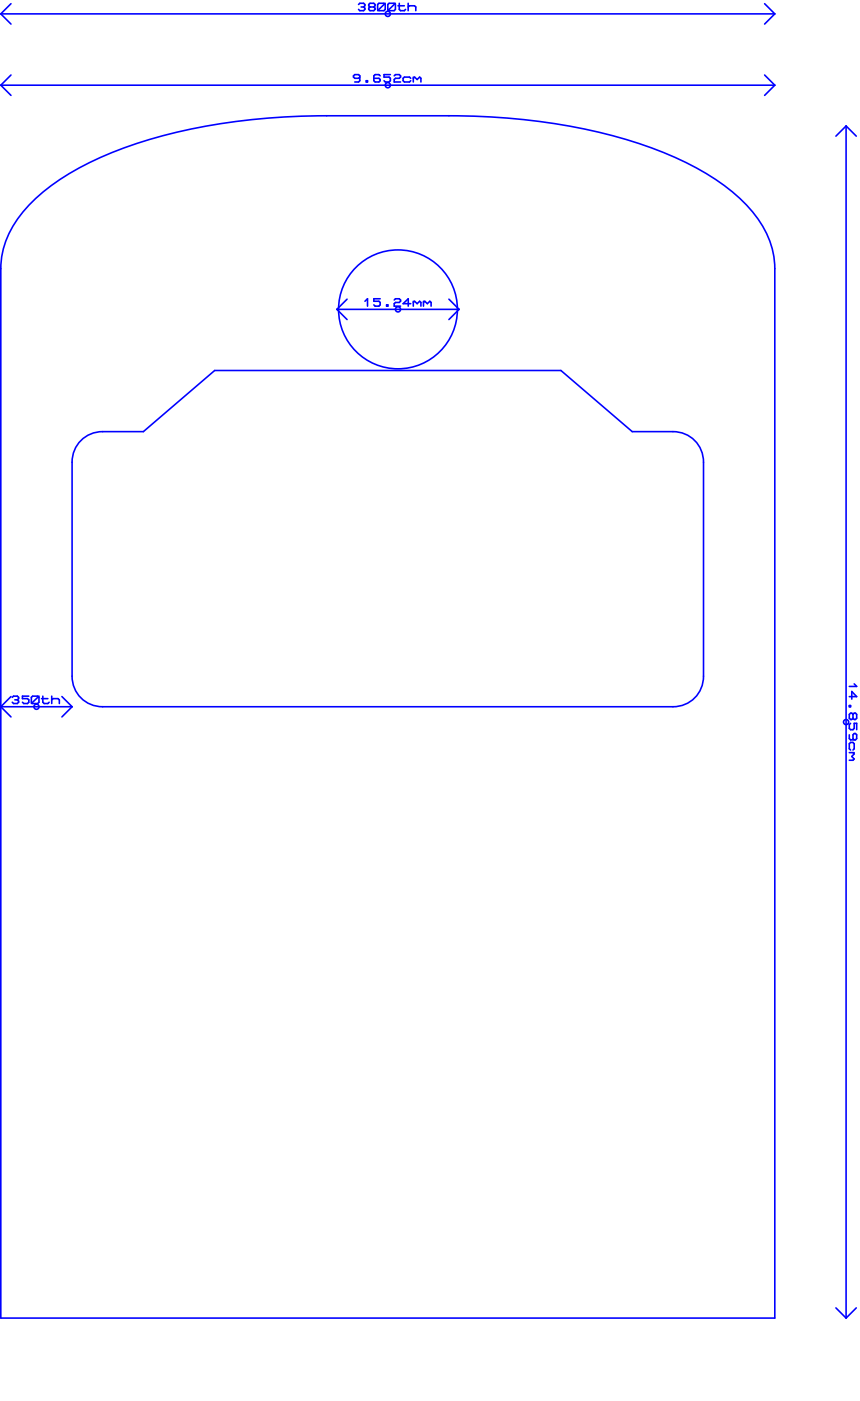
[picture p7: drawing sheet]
<svg xmlns="http://www.w3.org/2000/svg" width="107mm" height="175mm" viewBox="0 0 107 175" stroke-linecap="round" stroke-linejoin="round" font-family="sans-serif">
<g fill="none" stroke="#00f" stroke-width=".2">
<path d="M.1 10.6h96.5M.1 10.6l1.3 1.3M.1 1.7h96.5M.1 1.7l1.3 1.3M1.4 9.3l-1.3 1.3M1.4 .5l-1.3 1.2M44.7 .6l.2-.2h.4l.2 .2v.1l-.2 .2M44.9 9.6l-.2 .2h-.5l-.1-.2v-.2l.1-.1h.5l.2 .1v.7l-.2 .1h-.5M45 .9h.3M45.3 .9l.2 .1v.2l-.2 .1h-.4l-.2-.1M45.7 10.1h.1v.1h-.1zM46.1 .9l-.1-.2v-.1l.1-.2h.5l.2 .2v.1l-.2 .2"/>
<path d="M46.1 .9l-.1 .1v.2l.1 .1h.5l.2-.1v-.2l-.2-.1M46.1 .9h.5M47.1 .6l.1-.2h.7l.1 .2v.6l-.1 .1h-.7l-.1-.1zM47.4 9.4l-.2-.1h-.4l-.2 .1v.7l.2 .1h.4l.2-.1v-.2l-.2-.1h-.6M48 .4l-.9 .9M48.4 .6l.1-.2h.6l.2 .2v.6l-.2 .1h-.6l-.1-.1zM48.7 9.3h-.8v.3h.6l.2 .2v.3l-.2 .1h-.5l-.1-.1M49.2 9.4l.1-.1h.5l.1 .1v.2l-.1 .2h-.5l-.1 .1v.3h.7M49.3 .4l-.9 .9M49.6 .7h.8M49.8 .4v.8l.1 .1h.5l.2-.1M50.9 .9l.2-.2h.6l.1 .2v.4"/>
<path d="M50.9 .4v.9M51.2 9.8l-.1-.2h-.7l-.1 .2v.3l.1 .1h.7l.1-.1M51.5 9.6v.6M51.5 9.8l.2-.2 .3 .3 .3-.3 .2 .2v.4M95.3 9.3l1.3 1.3M95.3 .5l1.3 1.2M96.6 10.6l-1.3 1.3M96.6 1.7l-1.3 1.3M105.5 15.7v148.6M105.5 15.7l-1.3 1.3M105.5 15.7l1.3 1.3M3.8 25.4a29.7 29.7 0 0 1 10.1-6.4 72.9 72.9 0 0 1 26.8-4.6h15.3a72.9 72.9 0 0 1 26.8 4.6 29.7 29.7 0 0 1 10.1 6.4 11.6 11.6 0 0 1 3.7 8.1v130.8h-96.5v-130.8a11.6 11.6 0 0 1 3.7-8.1z"/>
<path d="M42 38.6h15.2M42 38.6l1.3 1.2M43.3 37.3l-1.3 1.3M45.5 37.5l.3-.3v1M47.4 37.2h-.8v.3h.6l.2 .2v.3l-.2 .2h-.4l-.2-.2M48.2 38h.2v.2h-.2zM49.2 37.4l.1-.2h.5l.1 .2v.1l-.1 .2h-.5l-.1 .1v.4h.7M51.2 37.8h-.9l.6-.6v1M51.5 37.5v.7M51.5 37.7l.2-.2 .3 .3 .3-.3 .2 .2v.5M52.8 37.5v.7M52.8 37.7l.2-.2 .3 .3 .3-.3 .2 .2v.5"/>
<path d="M56 37.3l1.2 1.3M57.2 38.6l-1.2 1.2M10.1 54.9a3.8 3.8 0 0 1 2.7-1.1h5.1l8.9-7.6h43.1l8.9 7.6h5.1a3.8 3.8 0 0 1 3.8 3.8v26.7a3.8 3.8 0 0 1-3.8 3.8h-71.1a3.8 3.8 0 0 1-3.8-3.8v-26.7a3.8 3.8 0 0 1 1.1-2.7zM.1 88.1h8.9M.1 88.1l1.3 1.3M1.4 86.8l-1.3 1.3M1.5 86.9l.2-.1h.5l.1 .1v.2l-.1 .1M1.8 87.2h.4M2.2 87.2l.1 .2v.1l-.1 .2h-.5l-.2-.2M3.6 86.8h-.8v.3h.6l.2 .1v.3l-.2 .2h-.4l-.2-.2M3.9 86.9l.2-.1h.6l.2 .1v.6l-.2 .2h-.6l-.2-.2zM4.9 86.8l-1 .9"/>
<path d="M5.2 87.1h.8M5.3 86.8v.7l.2 .2h.5l.1-.2M6.4 87.2l.2-.1h.6l.2 .1v.5M6.4 86.8v.9M7.7 86.8l1.3 1.3M9 88.1l-1.3 1.3M105.9 86.8h.9l-.6-.6v.9M105.9 87.9h.2v.2h-.2zM105.9 91.6v.5l.2 .1h.6l.1-.1v-.5l-.1-.2h-.2l-.1 .2v.5l.1 .1M105.9 93.8h.6M106.1 90.2l-.2 .1v.5l.2 .1h.3l.1-.1v-.6h.3v.7M106.1 93.5l-.2-.2v-.6l.2-.2h.3l.1 .2v.6l-.1 .2"/>
<path d="M106.4 89l-.2-.1h-.1l-.2 .1v.5l.2 .2h.1l.2-.2M106.4 89l.1-.1h.2l.1 .1v.5l-.1 .2h-.2l-.1-.2M106.4 89v.5M106.4 93.8l.1 .2-.3 .3 .3 .3-.1 .2h-.5M106.5 85.2l.3 .4h-.9M104.2 163l1.3 1.3M106.8 163l-1.3 1.3"/>
<circle cx="48.4" cy="1.7" r=".32"/>
<circle cx="48.4" cy="10.6" r=".32"/>
<circle cx="49.6" cy="38.6" r="7.4"/>
<circle cx="49.6" cy="38.6" r=".32"/>
<circle cx="4.5" cy="88.1" r=".32"/>
<circle cx="105.5" cy="90" r=".32"/>
</g>
</svg>
